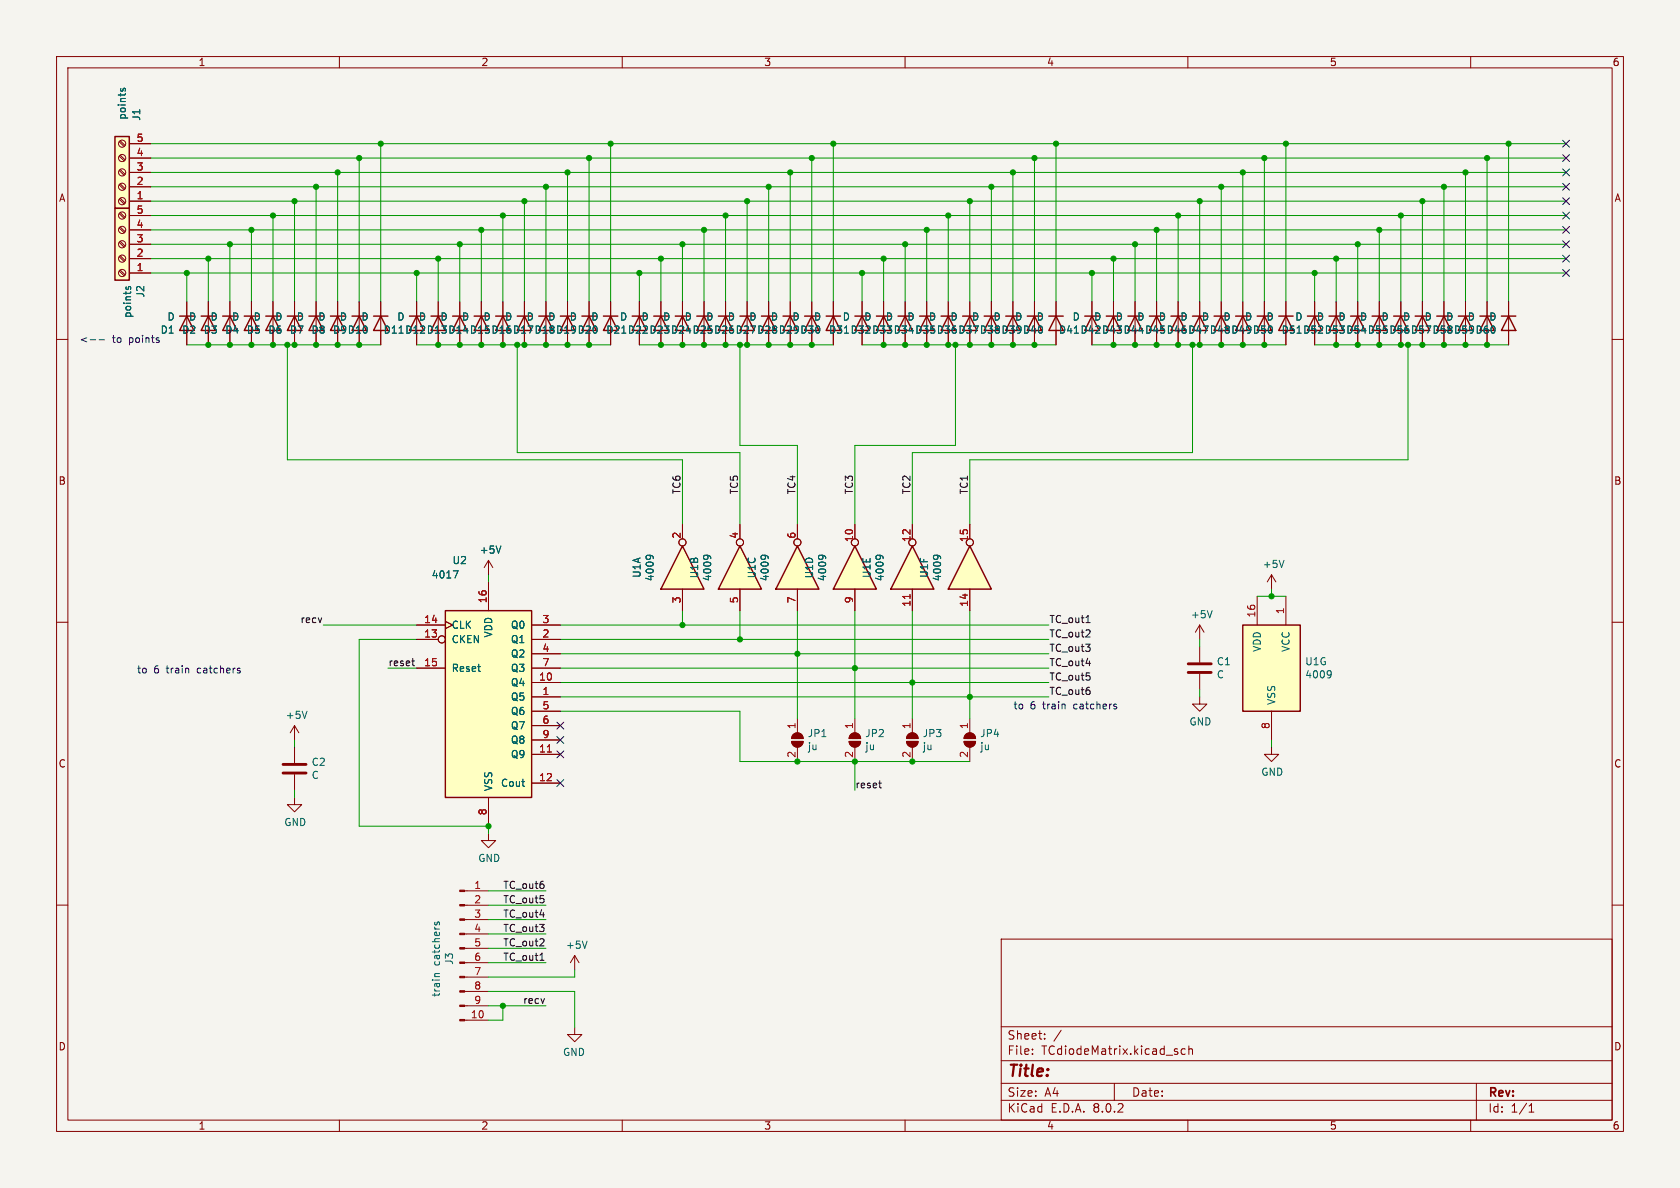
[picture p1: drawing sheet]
<svg xmlns="http://www.w3.org/2000/svg" width="297mm" height="210mm" viewBox="0 0 297 210" stroke-linecap="round" stroke-linejoin="round" font-family="sans-serif">
<defs><g id="words">
<text font-size="2.8" fill="#840000" x="178" y="190.9">Title:</text>
<g font-size="2.1" fill="#840000">
<text x="178" y="184">Sheet:</text>
<text x="178" y="186.7">File:</text>
<text x="184.1" y="186.7">TCdiodeMatrix.kicad_sch</text>
<text x="178" y="196.9">KiCad</text>
<text x="178" y="194.1">Size:</text>
<text x="184.7" y="194.1">A4</text>
<text x="185.7" y="196.9">E.D.A.</text>
<text x="193.3" y="196.9">8.0.2</text>
<text x="200" y="194.1">Date:</text>
<text x="263" y="194.3">Rev:</text>
<text x="263" y="196.9">Id:</text>
<text x="267.1" y="196.9">1/1</text>
</g>
<g font-size="1.8" fill="#840000">
<text x="35" y="11.9">1</text>
<text x="85" y="11.9">2</text>
<text x="135" y="11.9">3</text>
<text x="185" y="11.9">4</text>
<text x="235" y="11.9">5</text>
<text x="285" y="11.9">6</text>
<text x="10.3" y="35.9">A</text>
<text x="285.3" y="35.9">A</text>
<text x="10.3" y="85.9">B</text>
<text x="285.3" y="85.9">B</text>
<text x="10.3" y="135.9">C</text>
<text x="285.3" y="135.9">C</text>
<text x="10.3" y="185.9">D</text>
<text x="285.3" y="185.9">D</text>
<text x="35" y="199.9">1</text>
<text x="85" y="199.9">2</text>
<text x="135" y="199.9">3</text>
<text x="185" y="199.9">4</text>
<text x="235" y="199.9">5</text>
<text x="285" y="199.9">6</text>
</g>
<g font-size="1.8" fill="#006464">
<text x="22.5" y="21.3" transform="rotate(-90 22.5 21.3)">points</text>
<text x="25" y="21.4" transform="rotate(-90 25 21.4)">J1</text>
<text x="25.7" y="52.7" transform="rotate(-90 25.7 52.7)">J2</text>
<text x="23.4" y="56.3" transform="rotate(-90 23.4 56.3)">points</text>
<text x="28.3" y="59.2">D1</text>
<text x="29.5" y="56.9">D</text>
<text x="32.1" y="59.2">D2</text>
<text x="33.3" y="56.9">D</text>
<text x="35.9" y="59.2">D3</text>
<text x="37.1" y="56.9">D</text>
<text x="39.7" y="59.2">D4</text>
<text x="40.9" y="56.9">D</text>
<text x="43.5" y="59.2">D5</text>
<text x="44.7" y="56.9">D</text>
<text x="47.3" y="59.2">D6</text>
<text x="48.6" y="56.9">D</text>
<text x="51.2" y="59.2">D7</text>
<text x="52.4" y="56.9">D</text>
<text x="55" y="59.2">D8</text>
<text x="56.2" y="56.9">D</text>
<text x="58.8" y="59.2">D9 D10</text>
<text x="60" y="56.9">D</text>
<text x="63.8" y="56.9">D</text>
<text x="67.7" y="59.2">D11 D12 D13 D14 D15 D16 D17 D18 D19 D20</text>
<text x="70.1" y="56.9">D</text>
<text x="74" y="56.9">D</text>
<text x="77.8" y="56.9">D</text>
<text x="81.6" y="56.9">D</text>
<text x="85.4" y="56.9">D</text>
<text x="89.2" y="56.9">D</text>
<text x="93" y="56.9">D</text>
<text x="96.8" y="56.9">D</text>
<text x="100.6" y="56.9">D</text>
<text x="104.4" y="56.9">D</text>
<text x="107.1" y="59.2">D21 D22 D23 D24 D25 D26 D27 D28 D29 D30</text>
<text x="109.5" y="56.9">D</text>
<text x="113.3" y="56.9">D</text>
<text x="117.1" y="56.9">D</text>
<text x="120.9" y="56.9">D</text>
<text x="124.8" y="56.9">D</text>
<text x="128.6" y="56.9">D</text>
<text x="132.4" y="56.9">D</text>
<text x="136.2" y="56.9">D</text>
<text x="140" y="56.9">D</text>
<text x="143.8" y="56.9">D</text>
<text x="146.5" y="59.2">D31 D32 D33 D34 D35 D36 D37 D38 D39 D40</text>
<text x="148.9" y="56.9">D</text>
<text x="152.7" y="56.9">D</text>
<text x="156.5" y="56.9">D</text>
<text x="160.3" y="56.9">D</text>
<text x="164.1" y="56.9">D</text>
<text x="167.9" y="56.9">D</text>
<text x="171.7" y="56.9">D</text>
<text x="175.6" y="56.9">D</text>
<text x="179.4" y="56.9">D</text>
<text x="183.2" y="56.9">D</text>
<text x="187.1" y="59.2">D41 D42 D43 D44 D45 D46 D47 D48 D49 D50</text>
<text x="189.5" y="56.9">D</text>
<text x="193.3" y="56.9">D</text>
<text x="197.1" y="56.9">D</text>
<text x="201" y="56.9">D</text>
<text x="204.8" y="56.9">D</text>
<text x="208.6" y="56.9">D</text>
<text x="212.4" y="56.9">D</text>
<text x="216.2" y="56.9">D</text>
<text x="220" y="56.9">D</text>
<text x="223.8" y="56.9">D</text>
<text x="226.5" y="59.2">D51 D52 D53 D54 D55 D56 D57 D58 D59 D60</text>
<text x="228.9" y="56.9">D</text>
<text x="232.7" y="56.9">D</text>
<text x="236.5" y="56.9">D</text>
<text x="240.3" y="56.9">D</text>
<text x="244.1" y="56.9">D</text>
<text x="247.9" y="56.9">D</text>
<text x="251.8" y="56.9">D</text>
<text x="255.6" y="56.9">D</text>
<text x="259.4" y="56.9">D</text>
<text x="263.2" y="56.9">D</text>
<text x="79.9" y="99.9">U2</text>
<text x="84.7" y="98.1">+5V</text>
<text x="223.1" y="100.6">+5V</text>
<text x="76.2" y="102.5">4017</text>
<text x="113.5" y="102.2" transform="rotate(-90 113.5 102.2)">U1A</text>
<text x="115.8" y="102.9" transform="rotate(-90 115.8 102.9)">4009</text>
<text x="123.6" y="102.3" transform="rotate(-90 123.6 102.3)">U1B</text>
<text x="125.9" y="102.9" transform="rotate(-90 125.9 102.9)">4009</text>
<text x="133.8" y="102.3" transform="rotate(-90 133.8 102.3)">U1C</text>
<text x="136.1" y="102.9" transform="rotate(-90 136.1 102.9)">4009</text>
<text x="143.9" y="102.3" transform="rotate(-90 143.9 102.3)">U1D</text>
<text x="146.3" y="102.9" transform="rotate(-90 146.3 102.9)">4009</text>
<text x="154.1" y="102.3" transform="rotate(-90 154.1 102.3)">U1E</text>
<text x="156.4" y="102.9" transform="rotate(-90 156.4 102.9)">4009</text>
<text x="164.3" y="102.2" transform="rotate(-90 164.3 102.2)">U1F</text>
<text x="166.6" y="102.9" transform="rotate(-90 166.6 102.9)">4009</text>
<text x="79.8" y="113.9">CKEN</text>
<text x="79.8" y="111.4">CLK</text>
<text x="87.2" y="112.8" transform="rotate(-90 87.2 112.8)">VDD</text>
<text x="90.2" y="113.9">Q1</text>
<text x="90.2" y="111.4">Q0</text>
<text x="210.4" y="109.5">+5V</text>
<text x="79.8" y="119">Reset</text>
<text x="90.2" y="116.4">Q2</text>
<text x="90.2" y="119">Q3</text>
<text x="215" y="117.8">C1</text>
<text x="223.1" y="115.3" transform="rotate(-90 223.1 115.3)">VDD</text>
<text x="228.2" y="115.3" transform="rotate(-90 228.2 115.3)">VCC</text>
<text x="230.6" y="117.8">U1G</text>
<text x="90.2" y="124.1">Q5</text>
<text x="90.2" y="121.5">Q4</text>
<text x="215" y="120.1">C</text>
<text x="225.7" y="124.7" transform="rotate(-90 225.7 124.7)">VSS</text>
<text x="230.6" y="120.1">4009</text>
<text x="50.4" y="127.3">+5V</text>
<text x="90.2" y="126.6">Q6</text>
<text x="90.2" y="129.1">Q7</text>
<text x="90.2" y="131.7">Q8</text>
<text x="142.7" y="130.5">JP1</text>
<text x="152.9" y="130.5">JP2</text>
<text x="163" y="130.5">JP3</text>
<text x="173.2" y="130.5">JP4</text>
<text x="210.2" y="128.4">GND</text>
<text x="55" y="135.6">C2</text>
<text x="55" y="137.9">C</text>
<text x="90.2" y="134.2">Q9</text>
<text x="142.7" y="132.8">ju</text>
<text x="152.9" y="132.8">ju</text>
<text x="163" y="132.8">ju</text>
<text x="173.2" y="132.8">ju</text>
<text x="222.9" y="137.3">GND</text>
<text x="87.2" y="140" transform="rotate(-90 87.2 140)">VSS</text>
<text x="88.5" y="139.3">Cout</text>
<text x="50.2" y="146.2">GND</text>
<text x="84.5" y="152.6">GND</text>
<text x="99.9" y="167.9">+5V</text>
<text x="78" y="170.7" transform="rotate(-90 78 170.7)">catchers</text>
<text x="80.3" y="170.7" transform="rotate(-90 80.3 170.7)">J3</text>
<text x="78" y="176.3" transform="rotate(-90 78 176.3)">train</text>
<text x="99.4" y="186.9">GND</text>
</g>
<g font-size="1.8" fill="#a90000">
<text x="24.1" y="27.7">4</text>
<text x="24.1" y="25.1">5</text>
<text x="24.1" y="35.3">1</text>
<text x="24.1" y="32.8">2</text>
<text x="24.1" y="30.2">3</text>
<text x="24.1" y="40.4">4</text>
<text x="24.1" y="37.8">5</text>
<text x="24.1" y="45.5">2</text>
<text x="24.1" y="42.9">3</text>
<text x="24.1" y="48">1</text>
<text x="120.4" y="95.3" transform="rotate(-90 120.4 95.3)">2</text>
<text x="130.6" y="95.3" transform="rotate(-90 130.6 95.3)">4</text>
<text x="140.7" y="95.3" transform="rotate(-90 140.7 95.3)">6</text>
<text x="150.9" y="95.9" transform="rotate(-90 150.9 95.9)">10</text>
<text x="161" y="95.9" transform="rotate(-90 161 95.9)">12</text>
<text x="171.2" y="95.9" transform="rotate(-90 171.2 95.9)">15</text>
<text x="86.1" y="106.7" transform="rotate(-90 86.1 106.7)">16</text>
<text x="120.4" y="106.8" transform="rotate(-90 120.4 106.8)">3</text>
<text x="130.6" y="106.8" transform="rotate(-90 130.6 106.8)">5</text>
<text x="140.7" y="106.8" transform="rotate(-90 140.7 106.8)">7</text>
<text x="150.9" y="106.8" transform="rotate(-90 150.9 106.8)">9</text>
<text x="161" y="107.4" transform="rotate(-90 161 107.4)">11</text>
<text x="171.2" y="107.4" transform="rotate(-90 171.2 107.4)">14</text>
<text x="74.9" y="112.8">13</text>
<text x="74.9" y="110.2">14</text>
<text x="95.8" y="112.8">2</text>
<text x="95.8" y="110.2">3</text>
<text x="222" y="109.3" transform="rotate(-90 222 109.3)">16</text>
<text x="227.1" y="108.7" transform="rotate(-90 227.1 108.7)">1</text>
<text x="74.9" y="117.9">15</text>
<text x="95.8" y="115.3">4</text>
<text x="95.8" y="117.9">7</text>
<text x="95.2" y="120.4">10</text>
<text x="95.8" y="122.9">1</text>
<text x="95.8" y="125.5">5</text>
<text x="95.8" y="128">6</text>
<text x="95.8" y="130.6">9</text>
<text x="140.7" y="129" transform="rotate(-90 140.7 129)">1</text>
<text x="150.9" y="129" transform="rotate(-90 150.9 129)">1</text>
<text x="161" y="129" transform="rotate(-90 161 129)">1</text>
<text x="171.2" y="129" transform="rotate(-90 171.2 129)">1</text>
<text x="224.5" y="129" transform="rotate(-90 224.5 129)">8</text>
<text x="95.2" y="133.1">11</text>
<text x="140.7" y="134.1" transform="rotate(-90 140.7 134.1)">2</text>
<text x="150.9" y="134.1" transform="rotate(-90 150.9 134.1)">2</text>
<text x="161" y="134.1" transform="rotate(-90 161 134.1)">2</text>
<text x="171.2" y="134.1" transform="rotate(-90 171.2 134.1)">2</text>
<text x="95.2" y="138.2">12</text>
<text x="86.1" y="144.2" transform="rotate(-90 86.1 144.2)">8</text>
<text x="83.7" y="157.2">1</text>
<text x="83.7" y="159.8">2</text>
<text x="83.7" y="162.3">3</text>
<text x="83.7" y="164.8">4</text>
<text x="83.7" y="167.4">5</text>
<text x="83.7" y="169.9">6</text>
<text x="83.7" y="172.5">7</text>
<text x="83.7" y="175">8</text>
<text x="83.7" y="177.5">9</text>
<text x="83.1" y="180.1">10</text>
</g>
<g font-size="1.8" fill="#0000c2">
<text x="14" y="60.7">&lt;--</text>
<text x="19.9" y="60.7">to</text>
<text x="22.9" y="60.7">points</text>
<text x="24.1" y="119.1">to</text>
<text x="27.2" y="119.1">6</text>
<text x="29.6" y="119.1">train</text>
<text x="35.1" y="119.1">catchers</text>
<text x="179.1" y="125.5">to</text>
<text x="182.1" y="125.5">6</text>
<text x="184.5" y="125.5">train</text>
<text x="190.1" y="125.5">catchers</text>
</g>
<g font-size="1.8" fill="#0f0f0f">
<text x="120.4" y="87.5" transform="rotate(-90 120.4 87.5)">TC6</text>
<text x="130.5" y="87.5" transform="rotate(-90 130.5 87.5)">TC5</text>
<text x="140.7" y="87.5" transform="rotate(-90 140.7 87.5)">TC4</text>
<text x="150.9" y="87.5" transform="rotate(-90 150.9 87.5)">TC3</text>
<text x="161" y="87.5" transform="rotate(-90 161 87.5)">TC2</text>
<text x="171.2" y="87.5" transform="rotate(-90 171.2 87.5)">TC1</text>
<text x="53" y="110.2">recv</text>
<text x="185.4" y="110.2">TC_out1</text>
<text x="185.4" y="112.8">TC_out2</text>
<text x="68.6" y="117.8">reset</text>
<text x="185.4" y="117.8">TC_out4</text>
<text x="185.4" y="115.3">TC_out3</text>
<text x="185.4" y="120.4">TC_out5</text>
<text x="185.4" y="122.9">TC_out6</text>
<text x="151.1" y="139.4">reset</text>
<text x="88.9" y="157.2">TC_out6</text>
<text x="88.9" y="159.8">TC_out5</text>
<text x="88.9" y="164.8">TC_out3</text>
<text x="88.9" y="167.4">TC_out2</text>
<text x="88.9" y="162.3">TC_out4</text>
<text x="88.9" y="169.9">TC_out1</text>
<text x="92.4" y="177.5">recv</text>
</g>
</g></defs>
<path d="M0 0h297v210h-297z" fill="#f5f4ef" stroke="#f5f4ef" stroke-width=".18"/>
<g fill="none" stroke="#840000" stroke-width=".18">
<path d="M10 10h277v190h-277zM12 12h273v186h-273zM60 10v2M110 10v2M160 10v2M210 10v2M260 10v2M10 60h2M232.4 53.3v7.7M285 60h2M10 110h2M285 110h2"/>
<path d="M10 160h2M285 160h2M177 166h108v32h-108zM60 198v2M110 198v2M160 198v2M177 194.5h108M177 191.5h108M177 187.5h108M177 181.5h108M182.5 186.3v.1M182.5 185.5v.1"/>
<path d="M184.7 183.6v.1M184.7 182.8v.1M187.6 182.1l-1.3 2M197 191.5v3M208 185.9l.2 .2-.2 .3M208 185.4l.2 .1M209.5 185.5l-.4-.1-.3 .3v.4l.2 .2h.5M210 198v2M210.2 185.5l.2-.1 .3 .1 .1 .9M210.2 184.9v1.5M260 198v2M261 191.5v6.5"/>
<path d="M270.3 196.6h.9M270.3 195.5l.4-.4v1.5"/>
</g>
<path d="M231.1 55.9h2.6M232.4 55.9l1.3 2.5h-2.6z" fill="none" stroke="#840000" stroke-width=".25"/>
<path d="M161.3 96.5l3.8 7.6h-7.6z" fill="#ffffc2"/>
<path d="M161.3 96.5l3.8 7.6h-7.6z" fill="none" stroke="#840000" stroke-width=".25"/>
<g fill="none" stroke="#840000" stroke-width=".18">
<path d="M161.3 92.7v2.6M161.3 104.1v3.9"/>
<circle cx="161.3" cy="95.9" r=".63"/>
</g>
<path d="M160.9 105.1v.7" fill="none" stroke="#a90000" stroke-width=".18"/>
<path d="M154.9 98.4l.1-.2a1.03 1.03 0 0 1 1.1 .2M155.4 98.2l.2 .2" fill="none" stroke="#006464" stroke-width=".18"/>
<path d="M141 96.5l3.8 7.6h-7.6z" fill="#ffffc2"/>
<path d="M102.9 55.9h2.5M104.1 55.9l1.3 2.5h-2.5zM257.8 55.9h2.5M259.1 55.9l1.2 2.5h-2.5zM261.6 55.9h2.6M262.9 55.9l1.3 2.5h-2.6zM265.4 55.9h2.6M266.7 55.9l1.3 2.5h-2.6zM141 96.5l3.8 7.6h-7.6z" fill="none" stroke="#840000" stroke-width=".25"/>
<g fill="none" stroke="#840000" stroke-width=".18">
<path d="M104.1 53.3v7.7M259.1 53.3v7.7M262.9 53.3v7.7M266.7 53.3v7.7M141 92.7v2.6M141 104.1v3.9M212.1 110.5l-.8 1.3M212.1 110.5v2.5M212.1 110.5l.8 1.3M140 131.1h2a1.02 1.02 0 0 1-1 1 1.02 1.02 0 0 1-1-1zM140.2 129.8a1.02 1.02 0 0 1 1.2-.2 1.02 1.02 0 0 1 .6 1h-2zM141 127v2.5"/>
<path d="M141 132.1v2.5M150.1 131.1h2a1.02 1.02 0 0 1-1 1 1.02 1.02 0 0 1-1-1zM150.4 129.8a1.02 1.02 0 0 1 1.1-.2 1.02 1.02 0 0 1 .6 1h-2zM151.1 127v2.5M151.1 132.1v2.5M160.3 131.1h2a1.02 1.02 0 0 1-1 1 1.02 1.02 0 0 1-1-1zM160.6 129.8a1.02 1.02 0 0 1 1.1-.2 1.02 1.02 0 0 1 .6 1h-2zM161.3 127v2.5M161.3 132.1v2.5M170.4 131.1h2.1a1.02 1.02 0 0 1-1.1 1 1.02 1.02 0 0 1-1-1zM170.7 129.8a1.02 1.02 0 0 1 1.1-.2 1.02 1.02 0 0 1 .7 1h-2.1zM171.4 127v2.5"/>
<path d="M171.4 132.1v2.5"/>
<circle cx="141" cy="95.9" r=".63"/>
</g>
<path d="M134.5 98.4l.2-.2a1.03 1.03 0 0 1 1 .2M135.1 98.2l.2 .2M214.3 107.9l-.4 1.3" fill="none" stroke="#006464" stroke-width=".18"/>
<g fill="#840000" stroke="#840000" stroke-width=".18">
<path d="M160.6 129.8a1.02 1.02 0 0 1 1.1-.2 1.02 1.02 0 0 1 .6 1h-2z"/>
<path d="M160.3 131.1h2a1.02 1.02 0 0 1-1 1 1.02 1.02 0 0 1-1-1z"/>
<path d="M140.2 129.8a1.02 1.02 0 0 1 1.2-.2 1.02 1.02 0 0 1 .6 1h-2z"/>
<path d="M140 131.1h2a1.02 1.02 0 0 1-1 1 1.02 1.02 0 0 1-1-1z"/>
<path d="M150.4 129.8a1.02 1.02 0 0 1 1.1-.2 1.02 1.02 0 0 1 .6 1h-2z"/>
<path d="M150.1 131.1h2a1.02 1.02 0 0 1-1 1 1.02 1.02 0 0 1-1-1z"/>
<path d="M170.7 129.8a1.02 1.02 0 0 1 1.1-.2 1.02 1.02 0 0 1 .7 1h-2.1z"/>
<path d="M170.4 131.1h2.1a1.02 1.02 0 0 1-1.1 1 1.02 1.02 0 0 1-1-1z"/>
</g>
<path d="M219.7 110.5h10.2v15.2h-10.2z" fill="#ffffc2"/>
<g fill="none" stroke="#840000" stroke-width=".25">
<path d="M39.4 55.9h2.5M40.6 55.9l1.3 2.5h-2.5zM43.2 55.9h2.5M44.4 55.9l1.3 2.5h-2.5zM47 55.9h2.5M48.3 55.9l1.2 2.5h-2.5zM50.8 55.9h2.5M52.1 55.9l1.2 2.5h-2.5zM54.6 55.9h2.5M55.9 55.9l1.2 2.5h-2.5zM58.4 55.9h2.6M59.7 55.9l1.3 2.5h-2.6z"/>
<path d="M62.2 55.9h2.6M63.5 55.9l1.3 2.5h-2.6zM66 55.9h2.6M67.3 55.9l1.3 2.5h-2.6zM72.4 55.9h2.5M73.7 55.9l1.2 2.5h-2.5zM76.2 55.9h2.5M77.5 55.9l1.2 2.5h-2.5zM106.7 55.9h2.5M107.9 55.9l1.3 2.5h-2.5zM134.6 55.9h2.6M135.9 55.9l1.3 2.5h-2.6z"/>
<path d="M138.4 55.9h2.6M139.7 55.9l1.3 2.5h-2.6zM142.2 55.9h2.6M143.5 55.9l1.3 2.5h-2.6zM146 55.9h2.6M147.3 55.9l1.3 2.5h-2.6zM151.1 55.9h2.6M152.4 55.9l1.3 2.5h-2.6zM154.9 55.9h2.6M156.2 55.9l1.3 2.5h-2.6zM158.7 55.9h2.6M160 55.9l1.3 2.5h-2.6z"/>
<path d="M162.6 55.9h2.5M163.8 55.9l1.3 2.5h-2.5zM170.2 55.9h2.5M171.4 55.9l1.3 2.5h-2.5zM174 55.9h2.5M175.3 55.9l1.2 2.5h-2.5zM177.8 55.9h2.5M179.1 55.9l1.2 2.5h-2.5zM181.6 55.9h2.5M182.9 55.9l1.2 2.5h-2.5zM185.4 55.9h2.6M186.7 55.9l1.3 2.5h-2.6z"/>
<path d="M191.8 55.9h2.5M193 55.9l1.3 2.5h-2.5zM195.6 55.9h2.5M196.8 55.9l1.3 2.5h-2.5zM199.4 55.9h2.5M200.7 55.9l1.2 2.5h-2.5zM219.7 110.5h10.2v15.2h-10.2z"/>
</g>
<g fill="none" stroke="#840000" stroke-width=".18">
<path d="M40.6 53.3v7.7M44.4 53.3v7.7M48.3 53.3v7.7M52.1 53.3v7.7M55.9 53.3v7.7M59.7 53.3v7.7M63.5 53.3v7.7M67.3 53.3v7.7M73.7 53.3v7.7M77.5 53.3v7.7M107.9 53.3v7.7M135.9 53.3v7.7"/>
<path d="M139.7 53.3v7.7M143.5 53.3v7.7M147.3 53.3v7.7M152.4 53.3v7.7M156.2 53.3v7.7M160 53.3v7.7M163.8 53.3v7.7M171.4 53.3v7.7M175.3 53.3v7.7M179.1 53.3v7.7M182.9 53.3v7.7M186.7 53.3v7.7"/>
<path d="M193 53.3v7.7M196.8 53.3v7.7M200.7 53.3v7.7M212.1 114.3v2.8M212.1 119.1v2.8M222.2 105.4v5.1M227.3 105.4v5.1M52.1 128.3v2.5M52.1 132.1v2.8M52.1 136.9v2.8M52.1 128.3l-.8 1.2M52.1 128.3l.7 1.2"/>
<path d="M224.8 132.1v1.3h1.3l-1.3 1.2-1.3-1.2h1.3M224.8 125.7v5.1M82.1 157.5h4.3M82.1 177.8h4.3M82.1 175.3h4.3M82.1 172.7h4.3M82.1 170.2h4.3M82.1 167.6h4.3M82.1 165.1h4.3M82.1 162.6h4.3M82.1 160h4.3M82.1 180.3h4.3"/>
</g>
<path d="M235.1 118.6l.2 .1a1.03 1.03 0 0 1-.2 1.1M235.3 119.1l-.2 .2M54.3 125.7l-.5 1.3M76.9 163l-.1 .3 .2 .2M77.1 163.5l.4-.5 .2 .1-.1 .4M77.7 172.1h-.7l-.2 .4" fill="none" stroke="#006464" stroke-width=".18"/>
<path d="M210.1 118.9h4M210.1 117.3h4M50 136.7h4.1M50 135.1h4.1" fill="none" stroke="#840000" stroke-width=".51"/>
<g fill="#840000" stroke="#840000" stroke-width=".18">
<path d="M81.3 180.2h.8v.3h-.8z"/>
<path d="M81.3 177.7h.8v.2h-.8z"/>
<path d="M81.3 175.1h.8v.3h-.8z"/>
<path d="M81.3 172.6h.8v.2h-.8z"/>
<path d="M81.3 170.1h.8v.2h-.8z"/>
<path d="M81.3 167.5h.8v.3h-.8z"/>
<path d="M81.3 165h.8v.2h-.8z"/>
<path d="M81.3 162.4h.8v.3h-.8z"/>
<path d="M81.3 159.9h.8v.2h-.8z"/>
<path d="M81.3 157.4h.8v.2h-.8z"/>
</g>
<path d="M20.3 24.1h2.6v12.7h-2.6z" fill="#ffffc2"/>
<g fill="none" stroke="#840000" stroke-width=".25">
<path d="M20.3 24.1h2.6v12.7h-2.6zM166.4 55.9h2.5M167.6 55.9l1.3 2.5h-2.5zM203.2 55.9h2.5M204.5 55.9l1.2 2.5h-2.5zM207 55.9h2.5M208.3 55.9l1.2 2.5h-2.5zM210.8 55.9h2.6M212.1 55.9l1.3 2.5h-2.6zM214.6 55.9h2.6M215.9 55.9l1.3 2.5h-2.6zM218.4 55.9h2.6"/>
<path d="M219.7 55.9l1.3 2.5h-2.6zM222.2 55.9h2.6M223.5 55.9l1.3 2.5h-2.6zM226.1 55.9h2.5M227.3 55.9l1.3 2.5h-2.5zM234.9 55.9h2.6M236.2 55.9l1.3 2.5h-2.6zM238.8 55.9h2.5M240 55.9l1.3 2.5h-2.5zM242.6 55.9h2.5M243.8 55.9l1.3 2.5h-2.5zM246.4 55.9h2.5"/>
<path d="M247.6 55.9l1.3 2.5h-2.5zM250.2 55.9h2.5M251.5 55.9l1.2 2.5h-2.5zM254 55.9h2.5M255.3 55.9l1.2 2.5h-2.5z"/>
</g>
<g fill="none" stroke="#840000" stroke-width=".18">
<path d="M21.1 25.1l.8 .8M21.1 27.6l.8 .8M21.1 30.1l.8 .9M21.1 32.7l.8 .8M21.1 35.2l.8 .9M21.3 24.9l.8 .8M21.3 27.4l.8 .9M21.3 30l.8 .8M21.3 32.5l.8 .9M21.3 35.1l.8 .8M22.9 35.6h3.8M22.9 33h3.8"/>
<path d="M22.9 30.5h3.8M22.9 27.9h3.8M22.9 25.4h3.8M167.6 53.3v7.7M204.5 53.3v7.7M208.3 53.3v7.7M212.1 53.3v7.7M215.9 53.3v7.7M219.7 53.3v7.7M223.5 53.3v7.7M227.3 53.3v7.7M236.2 53.3v7.7"/>
<path d="M240 53.3v7.7M243.8 53.3v7.7M247.6 53.3v7.7M251.5 53.3v7.7M255.3 53.3v7.7M224.8 101.6l-.8 1.3M224.8 101.6v2.5M224.8 101.6l.8 1.3M212.1 123.2v1.3h1.3l-1.3 1.2-1.3-1.2h1.3M52.1 141v1.2h1.2l-1.2 1.3-1.3-1.3h1.3M86.4 147.3v1.3h1.2l-1.2 1.3-1.3-1.3h1.3M101.6 168.9l-.8 1.3"/>
<path d="M101.6 168.9v2.6M101.6 168.9l.8 1.3M101.6 181.6v1.3h-1.3l1.3 1.3 1.3-1.3h-1.3"/>
<circle cx="21.6" cy="33" r=".63"/>
<circle cx="21.6" cy="27.9" r=".63"/>
<circle cx="21.6" cy="35.6" r=".63"/>
<circle cx="21.6" cy="25.4" r=".63"/>
<circle cx="21.6" cy="30.5" r=".63"/>
</g>
<path d="M21.4 15.7v.4M22.2 16l-.1-.3-.2-.1-.2 .5M227 99.1l-.4 1.2M103.8 166.4l-.4 1.2" fill="none" stroke="#006464" stroke-width=".18"/>
<path d="M171.4 96.5l3.9 7.6h-7.7z" fill="#ffffc2"/>
<path d="M171.4 96.5l3.9 7.6h-7.7z" fill="none" stroke="#840000" stroke-width=".25"/>
<g fill="none" stroke="#840000" stroke-width=".18">
<path d="M171.4 92.7v2.6M171.4 104.1v3.9"/>
<circle cx="171.4" cy="95.9" r=".63"/>
</g>
<path d="M165 98.4l.1-.2a1.03 1.03 0 0 1 1.1 .2M165.6 98.2l.2 .2" fill="none" stroke="#006464" stroke-width=".18"/>
<path d="M151.1 96.5l3.8 7.6h-7.6z" fill="#ffffc2"/>
<path d="M31.7 55.9h2.6M33 55.9l1.3 2.5h-2.6zM35.6 55.9h2.5M36.8 55.9l1.3 2.5h-2.5zM151.1 96.5l3.8 7.6h-7.6z" fill="none" stroke="#840000" stroke-width=".25"/>
<g fill="none" stroke="#840000" stroke-width=".18">
<path d="M33 53.3v7.7M36.8 53.3v7.7M151.1 92.7v2.6M151.1 104.1v3.9"/>
<circle cx="151.1" cy="95.9" r=".63"/>
</g>
<path d="M144.7 98.4l.1-.2a1.03 1.03 0 0 1 1.1 .2M145.2 98.2l.3 .2" fill="none" stroke="#006464" stroke-width=".18"/>
<path d="M20.3 36.8h2.6v12.7h-2.6z" fill="#ffffc2"/>
<path d="M20.3 36.8h2.6v12.7h-2.6z" fill="none" stroke="#840000" stroke-width=".25"/>
<g fill="none" stroke="#840000" stroke-width=".18">
<path d="M21.1 37.8l.8 .8M21.3 37.6l.8 .8M22.9 38.1h3.8M21.1 40.3l.8 .8M21.1 42.8l.8 .9M21.1 45.4l.8 .8M21.1 47.9l.8 .9M21.3 40.1l.8 .9M21.3 42.7l.8 .8M21.3 45.2l.8 .9M21.3 47.8l.8 .8M22.9 48.3h3.8"/>
<path d="M22.9 45.7h3.8M22.9 43.2h3.8M22.9 40.6h3.8"/>
<circle cx="21.6" cy="38.1" r=".63"/>
<circle cx="21.6" cy="43.2" r=".63"/>
<circle cx="21.6" cy="45.7" r=".63"/>
<circle cx="21.6" cy="40.6" r=".63"/>
<circle cx="21.6" cy="48.3" r=".63"/>
</g>
<path d="M22.3 50.7v.4M23.1 51.1l-.1-.4-.1-.1-.3 .5" fill="none" stroke="#006464" stroke-width=".18"/>
<path d="M130.8 96.5l3.8 7.6h-7.6z" fill="#ffffc2"/>
<path d="M130.8 96.5l3.8 7.6h-7.6z" fill="none" stroke="#840000" stroke-width=".25"/>
<g fill="none" stroke="#840000" stroke-width=".18">
<path d="M130.8 92.7v2.6M130.8 104.1v3.9"/>
<circle cx="130.8" cy="95.9" r=".63"/>
</g>
<path d="M124.4 98.4l.1-.2a1.03 1.03 0 0 1 1.1 .2M124.9 98.2l.3 .2" fill="none" stroke="#006464" stroke-width=".18"/>
<path d="M120.6 96.5l3.9 7.6h-7.7z" fill="#ffffc2"/>
<path d="M120.6 96.5l3.9 7.6h-7.7z" fill="none" stroke="#840000" stroke-width=".25"/>
<g fill="none" stroke="#840000" stroke-width=".18">
<path d="M120.6 92.7v2.6M120.6 104.1v3.9"/>
<circle cx="120.6" cy="95.9" r=".63"/>
</g>
<path d="M114.2 98.4l.1-.2a1.03 1.03 0 0 1 1.1 .2M114.8 98.2l.2 .2" fill="none" stroke="#006464" stroke-width=".18"/>
<path d="M78.7 108h15.3v33h-15.3z" fill="#ffffc2"/>
<g fill="none" stroke="#840000" stroke-width=".25">
<path d="M80 55.9h2.5M81.3 55.9l1.2 2.5h-2.5zM83.8 55.9h2.6M85.1 55.9l1.3 2.5h-2.6zM87.6 55.9h2.6M88.9 55.9l1.3 2.5h-2.6zM91.4 55.9h2.6M92.7 55.9l1.3 2.5h-2.6zM95.2 55.9h2.6M96.5 55.9l1.3 2.5h-2.6zM99.1 55.9h2.5M100.3 55.9l1.3 2.5h-2.5z"/>
<path d="M111.8 55.9h2.5M113 55.9l1.3 2.5h-2.5zM115.6 55.9h2.5M116.8 55.9l1.3 2.5h-2.5zM119.4 55.9h2.5M120.6 55.9l1.3 2.5h-2.5zM123.2 55.9h2.5M124.5 55.9l1.2 2.5h-2.5zM127 55.9h2.5M128.3 55.9l1.2 2.5h-2.5zM130.8 55.9h2.5M132.1 55.9l1.2 2.5h-2.5z"/>
<path d="M78.7 108h15.3v33h-15.3z"/>
</g>
<g fill="none" stroke="#840000" stroke-width=".18">
<path d="M22.9 35.6h3.8M22.9 33h3.8M22.9 30.5h3.8M22.9 27.9h3.8M22.9 25.4h3.8M22.9 38.1h3.8M22.9 48.3h3.8M22.9 45.7h3.8M22.9 43.2h3.8M22.9 40.6h3.8M33 53.3v2.6M33 58.4v2.6"/>
<path d="M36.8 53.3v2.6M36.8 58.4v2.6M40.6 53.3v2.6M40.6 58.4v2.6M44.4 53.3v2.6M44.4 58.4v2.6M48.3 53.3v2.6M48.3 58.4v2.6M52.1 53.3v2.6M52.1 58.4v2.6M55.9 53.3v2.6M55.9 58.4v2.6"/>
<path d="M59.7 53.3v2.6M59.7 58.4v2.6M63.5 53.3v2.6M63.5 58.4v2.6M67.3 53.3v2.6M67.3 58.4v2.6M73.7 53.3v2.6M73.7 58.4v2.6M77.5 53.3v2.6M77.5 58.4v2.6M81.3 53.3v7.7M85.1 53.3v7.7"/>
<path d="M88.9 53.3v7.7M92.7 53.3v7.7M96.5 53.3v7.7M100.3 53.3v7.7M104.1 53.3v2.6M104.1 58.4v2.6M107.9 53.3v2.6M107.9 58.4v2.6M113 53.3v7.7M116.8 53.3v7.7M120.6 53.3v7.7M124.5 53.3v7.7"/>
<path d="M128.3 53.3v7.7M132.1 53.3v7.7M135.9 53.3v2.6M135.9 58.4v2.6M139.7 53.3v2.6M139.7 58.4v2.6M143.5 53.3v2.6M143.5 58.4v2.6M147.3 53.3v2.6M147.3 58.4v2.6M152.4 53.3v2.6M152.4 58.4v2.6"/>
<path d="M156.2 53.3v2.6M156.2 58.4v2.6M160 53.3v2.6M160 58.4v2.6M163.8 53.3v2.6M163.8 58.4v2.6M167.6 53.3v2.6M167.6 58.4v2.6M171.4 53.3v2.6M171.4 58.4v2.6M175.3 53.3v2.6M175.3 58.4v2.6"/>
<path d="M179.1 53.3v2.6M179.1 58.4v2.6M182.9 53.3v2.6M182.9 58.4v2.6M186.7 53.3v2.6M186.7 58.4v2.6M193 53.3v2.6M193 58.4v2.6M196.8 53.3v2.6M196.8 58.4v2.6M200.7 53.3v2.6M200.7 58.4v2.6"/>
<path d="M204.5 53.3v2.6M204.5 58.4v2.6M208.3 53.3v2.6M208.3 58.4v2.6M212.1 53.3v2.6M212.1 58.4v2.6M215.9 53.3v2.6M215.9 58.4v2.6M219.7 53.3v2.6M219.7 58.4v2.6M223.5 53.3v2.6M223.5 58.4v2.6"/>
<path d="M227.3 53.3v2.6M227.3 58.4v2.6M232.4 53.3v2.6M232.4 58.4v2.6M236.2 53.3v2.6M236.2 58.4v2.6M240 53.3v2.6M240 58.4v2.6M243.8 53.3v2.6M243.8 58.4v2.6M247.6 53.3v2.6M247.6 58.4v2.6"/>
<path d="M251.5 53.3v2.6M251.5 58.4v2.6M255.3 53.3v2.6M255.3 58.4v2.6M259.1 53.3v2.6M259.1 58.4v2.6M262.9 53.3v2.6M262.9 58.4v2.6M266.7 53.3v2.6M266.7 58.4v2.6M86.4 99.1v2.5M86.4 99.1l-.8 1.2"/>
<path d="M86.4 99.1l.7 1.2M120.6 92.7v2.6M130.8 92.7v2.6M141 92.7v2.6M151.1 92.7v2.6M161.3 92.7v2.6M171.4 92.7v2.6M73.7 113h3.8M73.7 110.5h5M73.7 118.1h5M78.7 109.9l1.3 .6-1.3 .6M86.4 102.9v5.1"/>
<path d="M94 113h5.1M94 110.5h5.1M94 118.1h5.1M94 115.6h5.1M120.6 104.1v3.9M130.8 104.1v3.9M141 104.1v3.9M151.1 104.1v3.9M161.3 104.1v3.9M171.4 104.1v3.9M94 123.2h5.1M94 120.7h5.1"/>
<path d="M94 133.4h5.1M94 138.4h5.1M94 125.7h5.1M94 128.3h5.1M94 130.8h5.1M86.4 141v5.1"/>
<circle cx="120.6" cy="95.9" r=".63"/>
<circle cx="130.8" cy="95.9" r=".63"/>
<circle cx="141" cy="95.9" r=".63"/>
<circle cx="151.1" cy="95.9" r=".63"/>
<circle cx="161.3" cy="95.9" r=".63"/>
<circle cx="171.4" cy="95.9" r=".63"/>
<circle cx="78.1" cy="113" r=".63"/>
</g>
<path d="M160.9 105.1v.7M96.8 132.9h.7" fill="none" stroke="#a90000" stroke-width=".18"/>
<g fill="none" stroke="#006464" stroke-width=".18">
<path d="M21.4 15.7v.4M22.2 16l-.1-.3-.2-.1-.2 .5M22.3 50.7v.4M23.1 51.1l-.1-.4-.1-.1-.3 .5M88.6 96.5l-.5 1.3M114.2 98.4l.1-.2a1.03 1.03 0 0 1 1.1 .2M114.8 98.2l.2 .2M124.4 98.4l.1-.2a1.03 1.03 0 0 1 1.1 .2M124.9 98.2l.3 .2M134.5 98.4l.2-.2a1.03 1.03 0 0 1 1 .2M135.1 98.2l.2 .2M144.7 98.4l.1-.2a1.03 1.03 0 0 1 1.1 .2"/>
<path d="M145.2 98.2l.3 .2M154.9 98.4l.1-.2a1.03 1.03 0 0 1 1.1 .2M155.4 98.2l.2 .2M165 98.4l.1-.2a1.03 1.03 0 0 1 1.1 .2M165.6 98.2l.2 .2M80.1 100.9h.9l-.6 1.3"/>
</g>
<path d="M72.8 116.8h.5M73 117.6l.3 .1M192 117.3h.8M192 110.1h.7M155.3 138.4h.5M155.6 139.2l.2 .1M95.5 169.8h.7M95.5 161.7h.7" fill="none" stroke="#0f0f0f" stroke-width=".18"/>
<path d="M15.9 60.1h1M17.5 60.1h1M42.3 118.5l.2 .2-.2 .3M42.3 118.1l.1 .1M197.3 124.9l.1 .2-.1 .2M197.3 124.5h.1" fill="none" stroke="#0000c2" stroke-width=".18"/>
<g fill="none" stroke="#009600" stroke-width=".18">
<path d="M26.7 38.1h250.2M26.7 25.4h250.2M26.7 27.9h250.2M26.7 30.5h250.2M26.7 33h250.2M26.7 35.6h250.2M48.3 38.1v15.2M52.1 35.6v17.7M55.9 33v20.3M59.7 30.5v22.8M63.5 27.9v25.4M67.3 25.4v27.9"/>
<path d="M88.9 38.1v15.2M92.7 35.6v17.7M96.5 33v20.3M100.3 30.5v22.8M104.1 27.9v25.4M107.9 25.4v27.9M128.3 38.1v15.2M132.1 35.6v17.7M135.9 33v20.3M139.7 30.5v22.8M143.5 27.9v25.4M147.3 25.4v27.9"/>
<path d="M167.6 38.1v15.2M171.4 35.6v17.7M175.3 33v20.3M179.1 30.5v22.8M182.9 27.9v25.4M186.7 25.4v27.9M208.3 38.1v15.2M212.1 35.6v17.7M215.9 33v20.3M219.7 30.5v22.8M223.5 27.9v25.4M227.3 25.4v27.9"/>
<path d="M247.6 38.1v15.2M251.5 35.6v17.7M255.3 33v20.3M259.1 30.5v22.8M262.9 27.9v25.4M266.7 25.4v27.9M26.7 43.2h250.2M26.7 40.6h250.2M26.7 48.3h250.2M26.7 45.7h250.2M33 48.3v5M36.8 45.7v7.6"/>
<path d="M40.6 43.2v10.1M44.4 40.6v12.7M73.7 48.3v5M77.5 45.7v7.6M81.3 43.2v10.1M85.1 40.6v12.7M113 48.3v5M116.8 45.7v7.6M120.6 43.2v10.1M124.5 40.6v12.7M152.4 48.3v5M156.2 45.7v7.6"/>
<path d="M160 43.2v10.1M163.8 40.6v12.7M193 48.3v5M196.8 45.7v7.6M200.7 43.2v10.1M204.5 40.6v12.7M232.4 48.3v5M236.2 45.7v7.6M240 43.2v10.1M243.8 40.6v12.7M33 61h34.3M50.8 61v20.3h69.8v11.4"/>
<path d="M73.7 61h34.2M91.4 61v19h39.4v12.7M113 61h34.3M130.8 61v17.7h10.2v14M152.4 61h34.3M168.9 61v17.7h-17.8v14M193 61h34.3M210.8 61v19h-49.5v12.7M232.4 61h34.3M248.9 61v20.3h-77.5v11.4M57.1 110.5h16.6M68.6 118.1h5.1"/>
<path d="M73.7 113h-10.2v33.1h22.9v1.2M86.4 101.6v1.3M99.1 118.1h86.3M99.1 115.6h86.3M99.1 113h86.3M99.1 110.5h86.3M120.6 108v2.5M130.8 108v5M141 108v19M151.1 108v19M161.3 108v19M171.4 108v19"/>
<path d="M212.1 113v1.3M222.2 105.4h5.1M224.8 104.1v1.3M52.1 130.8v1.3M52.1 139.7v1.3M99.1 125.7h31.7v8.9h40.6M99.1 120.7h86.3M99.1 123.2h86.3M151.1 134.6v5.1M212.1 121.9v1.3M224.8 130.8v1.3M86.4 157.5h10.1"/>
<path d="M86.4 162.6h10.1M86.4 167.6h10.1M86.4 170.2h10.1M86.4 165.1h10.1M86.4 177.8h10.1M86.4 175.3h15.2v6.3M86.4 160h10.1M88.9 177.8v2.5h-2.5M101.6 171.5v1.2h-15.2"/>
</g>
<g fill="none" stroke="#000084" stroke-width=".18">
<path d="M276.3 35l1.2 1.2M276.3 37.5l1.2 1.2M276.3 32.4l1.2 1.2M276.3 29.9l1.2 1.2M276.3 27.3l1.2 1.2M276.3 24.8l1.2 1.2M277.5 35l-1.2 1.2M277.5 37.5l-1.2 1.2M277.5 32.4l-1.2 1.2M277.5 29.9l-1.2 1.2M277.5 27.3l-1.2 1.2M277.5 24.8l-1.2 1.2"/>
<path d="M276.3 40l1.2 1.2M276.3 47.7l1.2 1.2M276.3 45.1l1.2 1.2M276.3 42.6l1.2 1.2M277.5 40l-1.2 1.2M277.5 47.7l-1.2 1.2M277.5 45.1l-1.2 1.2M277.5 42.6l-1.2 1.2M98.5 127.7l1.2 1.2M98.5 130.2l1.2 1.2M98.5 137.8l1.2 1.2M98.5 132.7l1.2 1.3"/>
<path d="M99.7 127.7l-1.2 1.2M99.7 130.2l-1.2 1.2M99.7 137.8l-1.2 1.2M99.7 132.7l-1.2 1.3"/>
</g>
<g fill="#009600" stroke="#009600" stroke-width=".18">
<circle cx="196.8" cy="61" r=".46"/>
<circle cx="182.9" cy="61" r=".46"/>
<circle cx="200.7" cy="61" r=".46"/>
<circle cx="196.8" cy="45.7" r=".46"/>
<circle cx="193" cy="48.3" r=".46"/>
<circle cx="200.7" cy="43.2" r=".46"/>
<circle cx="208.3" cy="38.1" r=".46"/>
<circle cx="215.9" cy="33" r=".46"/>
<circle cx="212.1" cy="35.6" r=".46"/>
<circle cx="204.5" cy="40.6" r=".46"/>
<circle cx="204.5" cy="61" r=".46"/>
<circle cx="208.3" cy="61" r=".46"/>
<circle cx="212.1" cy="61" r=".46"/>
<circle cx="210.8" cy="61" r=".46"/>
<circle cx="215.9" cy="61" r=".46"/>
<circle cx="236.2" cy="45.7" r=".46"/>
<circle cx="251.5" cy="35.6" r=".46"/>
<circle cx="247.6" cy="38.1" r=".46"/>
<circle cx="255.3" cy="33" r=".46"/>
<circle cx="227.3" cy="25.4" r=".46"/>
<circle cx="219.7" cy="30.5" r=".46"/>
<circle cx="223.5" cy="27.9" r=".46"/>
<circle cx="243.8" cy="40.6" r=".46"/>
<circle cx="240" cy="43.2" r=".46"/>
<circle cx="243.8" cy="61" r=".46"/>
<circle cx="248.9" cy="61" r=".46"/>
<circle cx="247.6" cy="61" r=".46"/>
<circle cx="240" cy="61" r=".46"/>
<circle cx="232.4" cy="48.3" r=".46"/>
<circle cx="219.7" cy="61" r=".46"/>
<circle cx="259.1" cy="61" r=".46"/>
<circle cx="251.5" cy="61" r=".46"/>
<circle cx="255.3" cy="61" r=".46"/>
<circle cx="262.9" cy="61" r=".46"/>
<circle cx="236.2" cy="61" r=".46"/>
<circle cx="186.7" cy="25.4" r=".46"/>
<circle cx="182.9" cy="27.9" r=".46"/>
<circle cx="179.1" cy="30.5" r=".46"/>
<circle cx="163.8" cy="40.6" r=".46"/>
<circle cx="160" cy="43.2" r=".46"/>
<circle cx="156.2" cy="45.7" r=".46"/>
<circle cx="171.4" cy="35.6" r=".46"/>
<circle cx="167.6" cy="38.1" r=".46"/>
<circle cx="147.3" cy="25.4" r=".46"/>
<circle cx="175.3" cy="33" r=".46"/>
<circle cx="152.4" cy="48.3" r=".46"/>
<circle cx="175.3" cy="61" r=".46"/>
<circle cx="262.9" cy="27.9" r=".46"/>
<circle cx="266.7" cy="25.4" r=".46"/>
<circle cx="259.1" cy="30.5" r=".46"/>
<circle cx="163.8" cy="61" r=".46"/>
<circle cx="171.4" cy="61" r=".46"/>
<circle cx="160" cy="61" r=".46"/>
<circle cx="156.2" cy="61" r=".46"/>
<circle cx="223.5" cy="61" r=".46"/>
<circle cx="224.8" cy="105.4" r=".46"/>
<circle cx="128.3" cy="38.1" r=".46"/>
<circle cx="132.1" cy="35.6" r=".46"/>
<circle cx="120.6" cy="61" r=".46"/>
<circle cx="132.1" cy="61" r=".46"/>
<circle cx="124.5" cy="40.6" r=".46"/>
<circle cx="143.5" cy="61" r=".46"/>
<circle cx="116.8" cy="61" r=".46"/>
<circle cx="135.9" cy="33" r=".46"/>
<circle cx="139.7" cy="30.5" r=".46"/>
<circle cx="143.5" cy="27.9" r=".46"/>
<circle cx="179.1" cy="61" r=".46"/>
<circle cx="168.9" cy="61" r=".46"/>
<circle cx="167.6" cy="61" r=".46"/>
<circle cx="161.3" cy="120.7" r=".46"/>
<circle cx="171.4" cy="123.2" r=".46"/>
<circle cx="128.3" cy="61" r=".46"/>
<circle cx="124.5" cy="61" r=".46"/>
<circle cx="120.6" cy="110.5" r=".46"/>
<circle cx="139.7" cy="61" r=".46"/>
<circle cx="130.8" cy="61" r=".46"/>
<circle cx="135.9" cy="61" r=".46"/>
<circle cx="151.1" cy="118.1" r=".46"/>
<circle cx="141" cy="115.6" r=".46"/>
<circle cx="130.8" cy="113" r=".46"/>
<circle cx="77.5" cy="45.7" r=".46"/>
<circle cx="81.3" cy="43.2" r=".46"/>
<circle cx="73.7" cy="48.3" r=".46"/>
<circle cx="48.3" cy="38.1" r=".46"/>
<circle cx="44.4" cy="40.6" r=".46"/>
<circle cx="40.6" cy="43.2" r=".46"/>
<circle cx="63.5" cy="27.9" r=".46"/>
<circle cx="59.7" cy="30.5" r=".46"/>
<circle cx="55.9" cy="33" r=".46"/>
<circle cx="52.1" cy="35.6" r=".46"/>
<circle cx="33" cy="48.3" r=".46"/>
<circle cx="36.8" cy="45.7" r=".46"/>
<circle cx="86.4" cy="146.1" r=".46"/>
<circle cx="81.3" cy="61" r=".46"/>
<circle cx="92.7" cy="61" r=".46"/>
<circle cx="85.1" cy="61" r=".46"/>
<circle cx="77.5" cy="61" r=".46"/>
<circle cx="88.9" cy="61" r=".46"/>
<circle cx="116.8" cy="45.7" r=".46"/>
<circle cx="107.9" cy="25.4" r=".46"/>
<circle cx="104.1" cy="27.9" r=".46"/>
<circle cx="120.6" cy="43.2" r=".46"/>
<circle cx="91.4" cy="61" r=".46"/>
<circle cx="113" cy="48.3" r=".46"/>
<circle cx="63.5" cy="61" r=".46"/>
<circle cx="55.9" cy="61" r=".46"/>
<circle cx="59.7" cy="61" r=".46"/>
<circle cx="40.6" cy="61" r=".46"/>
<circle cx="36.8" cy="61" r=".46"/>
<circle cx="52.1" cy="61" r=".46"/>
<circle cx="50.8" cy="61" r=".46"/>
<circle cx="44.4" cy="61" r=".46"/>
<circle cx="48.3" cy="61" r=".46"/>
<circle cx="151.1" cy="134.6" r=".46"/>
<circle cx="161.3" cy="134.6" r=".46"/>
<circle cx="141" cy="134.6" r=".46"/>
<circle cx="88.9" cy="177.8" r=".46"/>
<circle cx="100.3" cy="30.5" r=".46"/>
<circle cx="88.9" cy="38.1" r=".46"/>
<circle cx="92.7" cy="35.6" r=".46"/>
<circle cx="96.5" cy="33" r=".46"/>
<circle cx="100.3" cy="61" r=".46"/>
<circle cx="104.1" cy="61" r=".46"/>
<circle cx="96.5" cy="61" r=".46"/>
<circle cx="85.1" cy="40.6" r=".46"/>
<circle cx="67.3" cy="25.4" r=".46"/>
</g>
<use href="#words"/>
</svg>
